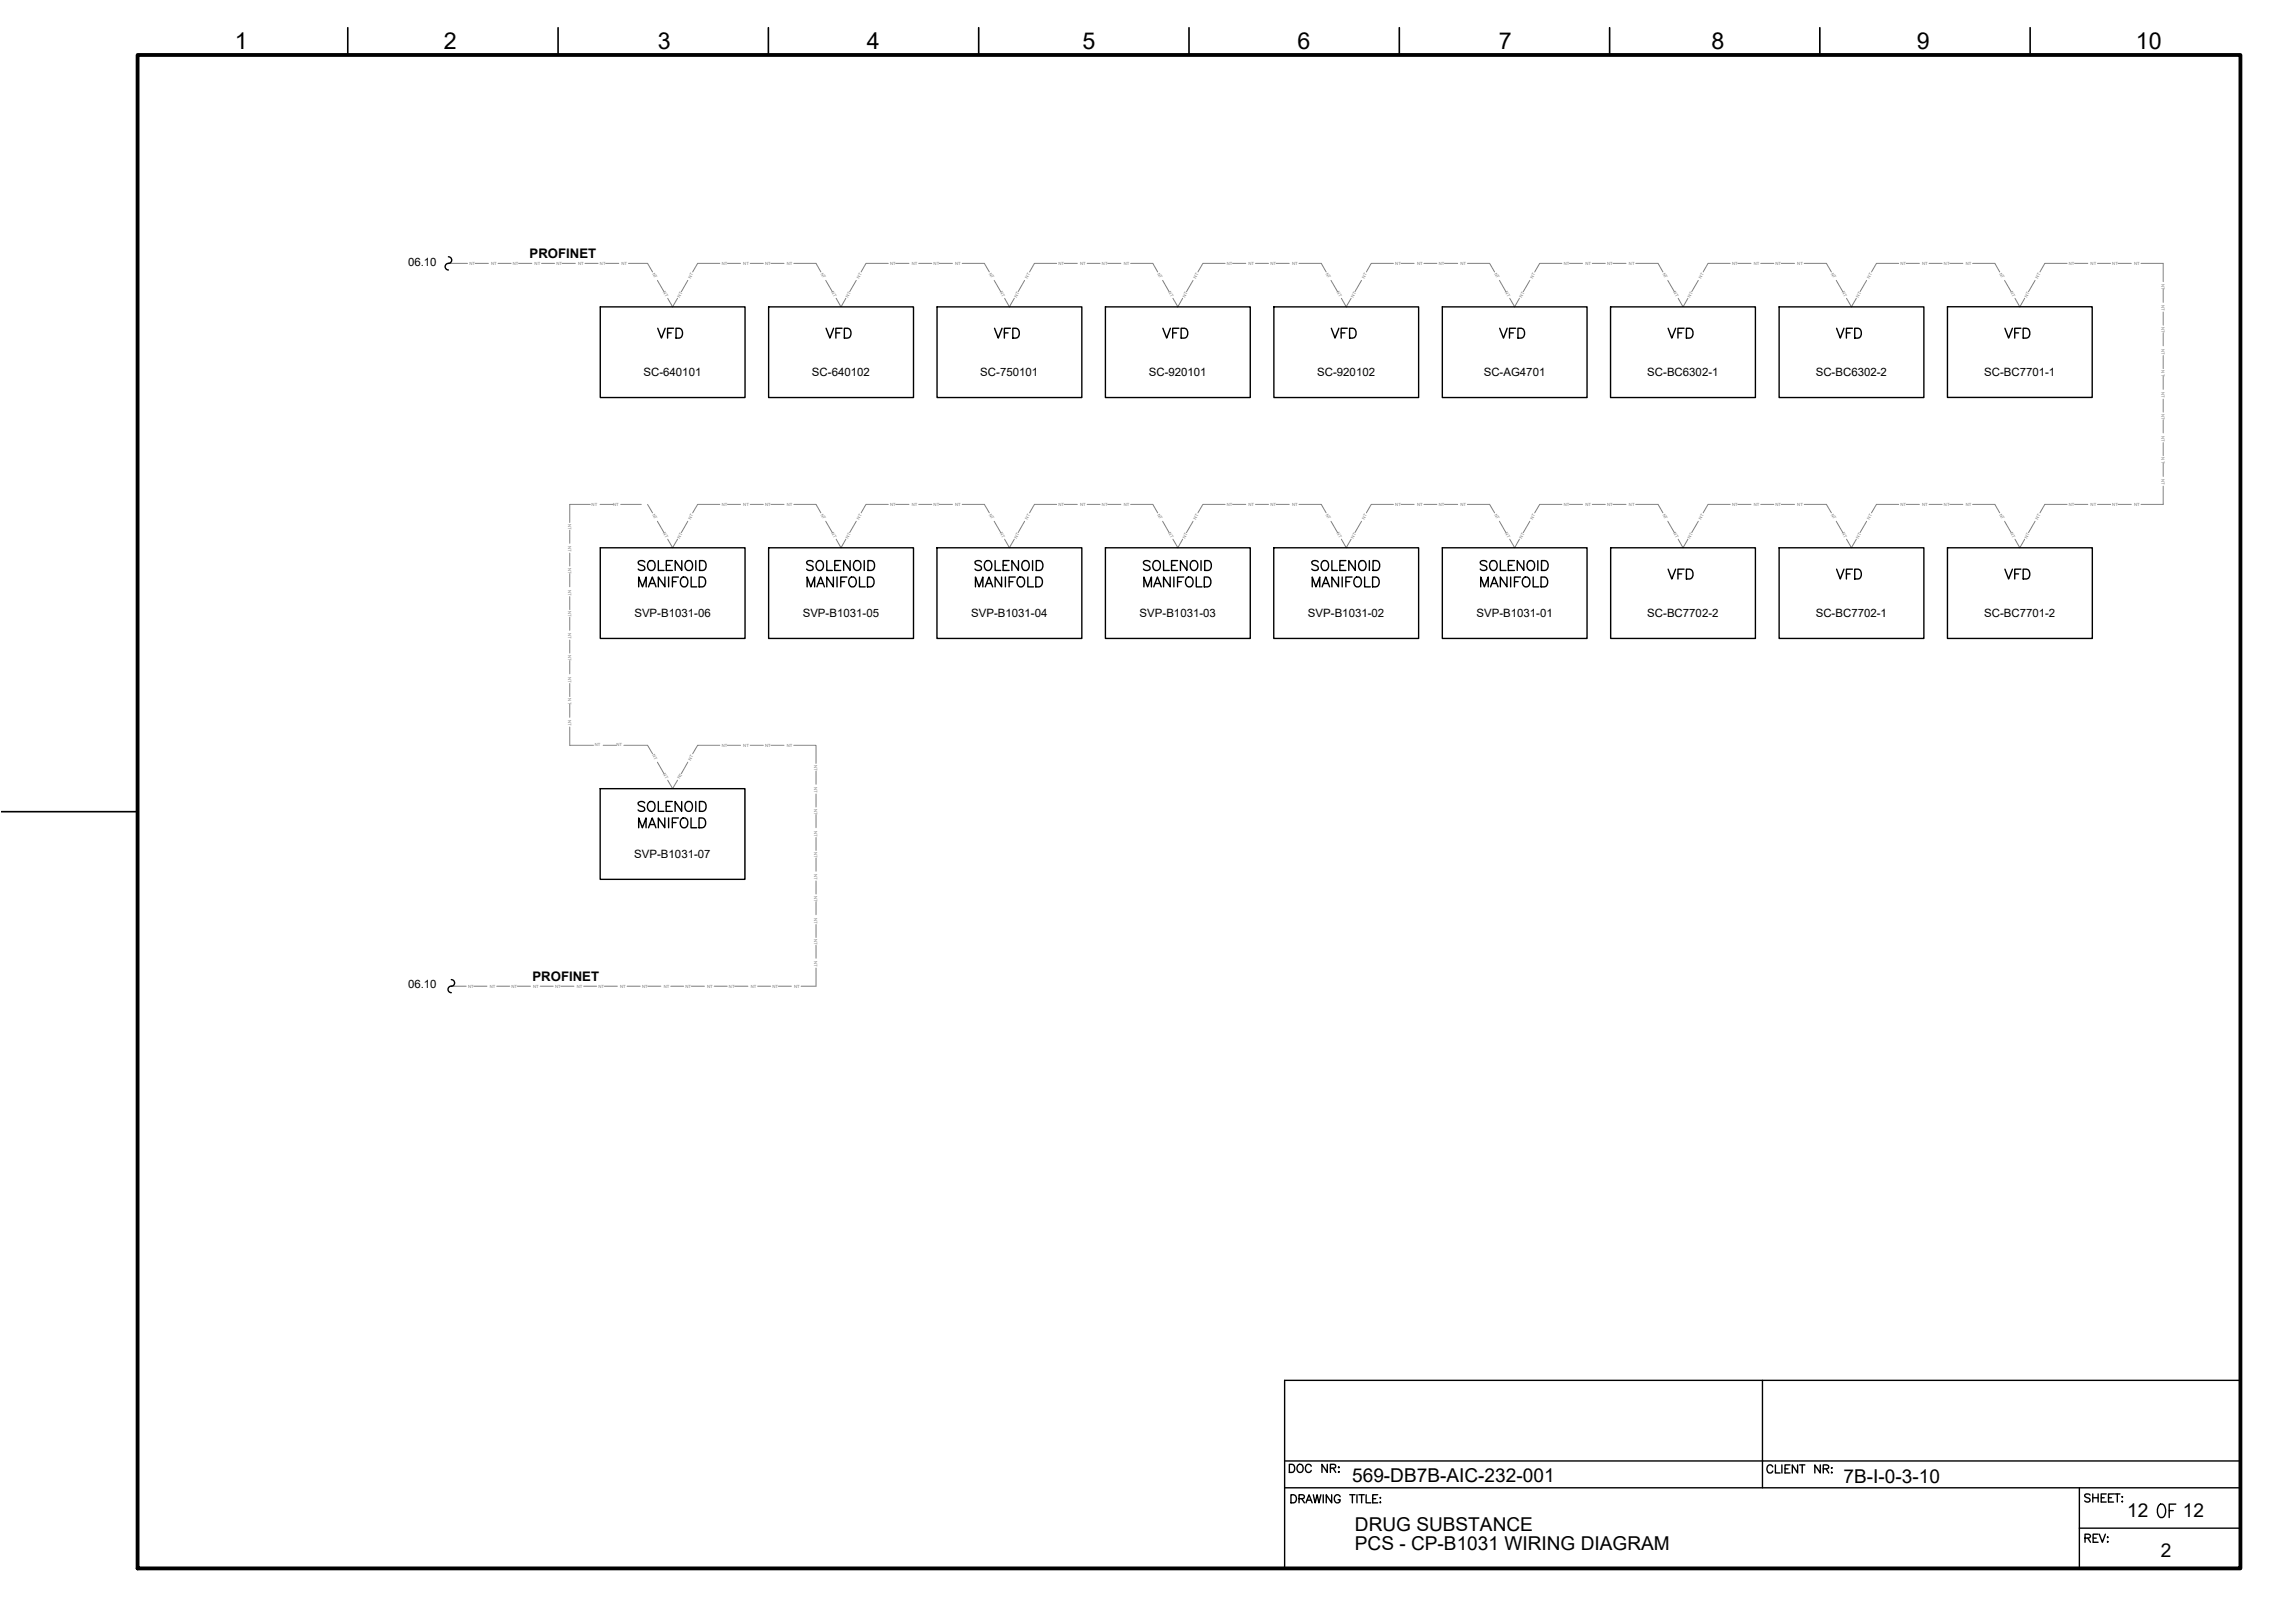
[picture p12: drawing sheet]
<svg xmlns="http://www.w3.org/2000/svg" width="420mm" height="297mm" viewBox="0 0 420 297" stroke-linecap="round" stroke-linejoin="round" font-family="sans-serif">
<defs><g id="words">
<text font-size="5.7" x="394.1" y="279">OF</text>
<g font-size="4.9">
<text x="119.6" y="63.1">VFD</text>
<text x="150.3" y="63.1">VFD</text>
<text x="181.3" y="63.1">VFD</text>
<text x="212" y="63.1">VFD</text>
<text x="242.7" y="63.1">VFD</text>
<text x="273.8" y="63.1">VFD</text>
<text x="304.4" y="63.1">VFD</text>
<text x="335.5" y="63.1">VFD</text>
<text x="366.2" y="63.1">VFD</text>
<text x="304.4" y="107.2">VFD</text>
<text x="335.5" y="107.2">VFD</text>
<text x="366.2" y="107.2">VFD</text>
</g>
<g font-size="4.3">
<text x="43" y="9">1</text>
<text x="81.3" y="9">2</text>
<text x="120.5" y="9">3</text>
<text x="158.7" y="9">4</text>
<text x="198.2" y="9">5</text>
<text x="237.5" y="9">6</text>
<text x="274.4" y="9">7</text>
<text x="313.3" y="9">8</text>
<text x="350.9" y="9">9</text>
<text x="391" y="9">10</text>
</g>
<g font-size="3.5">
<text x="247.5" y="271.3">569-DB7B-AIC-232-001</text>
<text x="337.5" y="271.4">7B-I-0-3-10</text>
<text x="248.1" y="280.1">DRUG SUBSTANCE</text>
<text x="389.4" y="277.7">12</text>
<text x="399.6" y="277.7">12</text>
<text x="248.1" y="283.7">PCS - CP-B1031 WIRING DIAGRAM</text>
<text x="395.6" y="285">2</text>
</g>
<g font-size="2.4">
<text x="97" y="47.2">PROFINET</text>
<text x="97.5" y="179.5">PROFINET</text>
</g>
<g font-size="2.1">
<text x="74.7" y="48.6">06.10</text>
<text x="117.8" y="68.9">SC-640101</text>
<text x="148.7" y="68.9">SC-640102</text>
<text x="179.5" y="68.9">SC-750101</text>
<text x="210.3" y="68.9">SC-920101</text>
<text x="241.2" y="68.9">SC-920102</text>
<text x="271.6" y="68.9">SC-AG4701</text>
<text x="301.6" y="68.9">SC-BC6302-1</text>
<text x="332.4" y="68.9">SC-BC6302-2</text>
<text x="363.2" y="68.9">SC-BC7701-1</text>
<text x="116.1" y="113">SVP-B1031-06</text>
<text x="147" y="113">SVP-B1031-05</text>
<text x="177.8" y="113">SVP-B1031-04</text>
<text x="208.6" y="113">SVP-B1031-03</text>
<text x="239.5" y="113">SVP-B1031-02</text>
<text x="270.3" y="113">SVP-B1031-01</text>
<text x="301.6" y="113">SC-BC7702-2</text>
<text x="332.4" y="113">SC-BC7702-1</text>
<text x="363.2" y="113">SC-BC7701-2</text>
<text x="116.1" y="157.1">SVP-B1031-07</text>
<text x="74.7" y="180.7">06.10</text>
</g>
<g font-size=".8" fill="#808080">
<text x="85.9" y="48.5">NT</text>
<text x="89.9" y="48.5">NT</text>
<text x="93.9" y="48.5">NT</text>
<text x="97.9" y="48.5">NT</text>
<text x="101.9" y="48.5">NT</text>
<text x="105.8" y="48.5">NT</text>
<text x="109.8" y="48.5">NT</text>
<text x="113.8" y="48.5">NT</text>
<text x="119.4" y="50.1" transform="rotate(60 119.4 50.1)">NT</text>
<text x="121.4" y="53.5" transform="rotate(60 121.4 53.5)">NT</text>
<text x="126.4" y="51" transform="rotate(-59 126.4 51)">NT</text>
<text x="132.1" y="48.5">NT</text>
<text x="136.1" y="48.5">NT</text>
<text x="140.1" y="48.5">NT</text>
<text x="144.1" y="48.5">NT</text>
<text x="150.2" y="50.1" transform="rotate(61 150.2 50.1)">NT</text>
<text x="152.2" y="53.5" transform="rotate(61 152.2 53.5)">NT</text>
<text x="157.3" y="51" transform="rotate(-60 157.3 51)">NT</text>
<text x="162.9" y="48.5">NT</text>
<text x="166.9" y="48.5">NT</text>
<text x="170.9" y="48.5">NT</text>
<text x="174.9" y="48.5">NT</text>
<text x="181" y="50.1" transform="rotate(60 181 50.1)">NT</text>
<text x="183" y="53.5" transform="rotate(60 183 53.5)">NT</text>
<text x="188.1" y="51" transform="rotate(-59 188.1 51)">NT</text>
<text x="193.8" y="48.5">NT</text>
<text x="197.8" y="48.5">NT</text>
<text x="201.7" y="48.5">NT</text>
<text x="205.7" y="48.5">NT</text>
<text x="211.9" y="50.1" transform="rotate(61 211.9 50.1)">NT</text>
<text x="213.9" y="53.5" transform="rotate(61 213.9 53.5)">NT</text>
<text x="218.9" y="51" transform="rotate(-60 218.9 51)">NT</text>
<text x="224.6" y="48.5">NT</text>
<text x="228.6" y="48.5">NT</text>
<text x="232.6" y="48.5">NT</text>
<text x="236.5" y="48.5">NT</text>
<text x="242.7" y="50.1" transform="rotate(60 242.7 50.1)">NT</text>
<text x="244.7" y="53.5" transform="rotate(60 244.7 53.5)">NT</text>
<text x="249.8" y="51" transform="rotate(-59 249.8 51)">NT</text>
<text x="255.4" y="48.5">NT</text>
<text x="259.4" y="48.5">NT</text>
<text x="263.4" y="48.5">NT</text>
<text x="267.4" y="48.5">NT</text>
<text x="273.5" y="50.1" transform="rotate(60 273.5 50.1)">NT</text>
<text x="275.5" y="53.5" transform="rotate(61 275.5 53.5)">NT</text>
<text x="280.6" y="51" transform="rotate(-59 280.6 51)">NT</text>
<text x="286.3" y="48.5">NT</text>
<text x="290.2" y="48.5">NT</text>
<text x="294.2" y="48.5">NT</text>
<text x="298.2" y="48.5">NT</text>
<text x="304.4" y="50.1" transform="rotate(61 304.4 50.1)">NT</text>
<text x="306.3" y="53.5" transform="rotate(60 306.3 53.5)">NT</text>
<text x="311.4" y="51" transform="rotate(-60 311.4 51)">NT</text>
<text x="317.1" y="48.5">NT</text>
<text x="321.1" y="48.5">NT</text>
<text x="325.1" y="48.5">NT</text>
<text x="329" y="48.5">NT</text>
<text x="335.2" y="50.1" transform="rotate(60 335.2 50.1)">NT</text>
<text x="337.2" y="53.5" transform="rotate(60 337.2 53.5)">NT</text>
<text x="342.3" y="51" transform="rotate(-59 342.3 51)">NT</text>
<text x="347.9" y="48.5">NT</text>
<text x="351.9" y="48.5">NT</text>
<text x="355.9" y="48.5">NT</text>
<text x="359.9" y="48.5">NT</text>
<text x="366" y="50.1" transform="rotate(61 366 50.1)">NT</text>
<text x="368" y="53.5" transform="rotate(61 368 53.5)">NT</text>
<text x="373.1" y="51" transform="rotate(-60 373.1 51)">NT</text>
<text x="378.8" y="48.5">NT</text>
<text x="382.7" y="48.5">NT</text>
<text x="386.7" y="48.5">NT</text>
<text x="390.7" y="48.5">NT</text>
<text x="395.7" y="51.9" transform="rotate(90 395.7 51.9)">NT</text>
<text x="124.5" y="54.5" transform="rotate(-60 124.5 54.5)">NT</text>
<text x="155.3" y="54.5" transform="rotate(-61 155.3 54.5)">NT</text>
<text x="186.1" y="54.5" transform="rotate(-60 186.1 54.5)">NT</text>
<text x="217" y="54.5" transform="rotate(-60 217 54.5)">NT</text>
<text x="247.8" y="54.5" transform="rotate(-61 247.8 54.5)">NT</text>
<text x="278.6" y="54.5" transform="rotate(-60 278.6 54.5)">NT</text>
<text x="309.5" y="54.5" transform="rotate(-61 309.5 54.5)">NT</text>
<text x="340.3" y="54.5" transform="rotate(-60 340.3 54.5)">NT</text>
<text x="371.1" y="54.5" transform="rotate(-61 371.1 54.5)">NT</text>
<text x="395.7" y="55.8" transform="rotate(90 395.7 55.8)">NT</text>
<text x="395.7" y="59.8" transform="rotate(90 395.7 59.8)">NT</text>
<text x="395.7" y="63.8" transform="rotate(90 395.7 63.8)">NT</text>
<text x="395.7" y="67.8" transform="rotate(90 395.7 67.8)">NT</text>
<text x="395.7" y="71.8" transform="rotate(90 395.7 71.8)">NT</text>
<text x="395.7" y="75.8" transform="rotate(90 395.7 75.8)">NT</text>
<text x="395.7" y="79.7" transform="rotate(90 395.7 79.7)">NT</text>
<text x="395.7" y="83.7" transform="rotate(90 395.7 83.7)">NT</text>
<text x="395.7" y="87.7" transform="rotate(90 395.7 87.7)">NT</text>
<text x="104" y="96" transform="rotate(90 104 96)">NT</text>
<text x="108.3" y="92.5">NT</text>
<text x="112.3" y="92.5">NT</text>
<text x="119.4" y="94.2" transform="rotate(59 119.4 94.2)">NT</text>
<text x="126.4" y="95.1" transform="rotate(-59 126.4 95.1)">NT</text>
<text x="132.1" y="92.6">NT</text>
<text x="136.1" y="92.6">NT</text>
<text x="140.1" y="92.6">NT</text>
<text x="144.1" y="92.6">NT</text>
<text x="150.2" y="94.2" transform="rotate(60 150.2 94.2)">NT</text>
<text x="157.3" y="95.1" transform="rotate(-60 157.3 95.1)">NT</text>
<text x="162.9" y="92.6">NT</text>
<text x="166.9" y="92.6">NT</text>
<text x="170.9" y="92.6">NT</text>
<text x="174.9" y="92.6">NT</text>
<text x="181" y="94.2" transform="rotate(59 181 94.2)">NT</text>
<text x="188.1" y="95.1" transform="rotate(-59 188.1 95.1)">NT</text>
<text x="193.8" y="92.6">NT</text>
<text x="197.8" y="92.6">NT</text>
<text x="201.7" y="92.6">NT</text>
<text x="205.7" y="92.6">NT</text>
<text x="211.9" y="94.2" transform="rotate(60 211.9 94.2)">NT</text>
<text x="218.9" y="95.1" transform="rotate(-60 218.9 95.1)">NT</text>
<text x="224.6" y="92.6">NT</text>
<text x="228.6" y="92.6">NT</text>
<text x="232.6" y="92.6">NT</text>
<text x="236.5" y="92.6">NT</text>
<text x="242.7" y="94.2" transform="rotate(59 242.7 94.2)">NT</text>
<text x="249.8" y="95.1" transform="rotate(-59 249.8 95.1)">NT</text>
<text x="255.4" y="92.6">NT</text>
<text x="259.4" y="92.6">NT</text>
<text x="263.4" y="92.6">NT</text>
<text x="267.4" y="92.6">NT</text>
<text x="273.5" y="94.2" transform="rotate(59 273.5 94.2)">NT</text>
<text x="280.6" y="95.1" transform="rotate(-59 280.6 95.1)">NT</text>
<text x="286.3" y="92.6">NT</text>
<text x="290.2" y="92.6">NT</text>
<text x="294.2" y="92.6">NT</text>
<text x="298.2" y="92.6">NT</text>
<text x="304.4" y="94.2" transform="rotate(60 304.4 94.2)">NT</text>
<text x="311.4" y="95.1" transform="rotate(-60 311.4 95.1)">NT</text>
<text x="317.1" y="92.6">NT</text>
<text x="321.1" y="92.6">NT</text>
<text x="325.1" y="92.6">NT</text>
<text x="329" y="92.6">NT</text>
<text x="335.2" y="94.2" transform="rotate(59 335.2 94.2)">NT</text>
<text x="342.3" y="95.1" transform="rotate(-59 342.3 95.1)">NT</text>
<text x="347.9" y="92.6">NT</text>
<text x="351.9" y="92.6">NT</text>
<text x="355.9" y="92.6">NT</text>
<text x="359.9" y="92.6">NT</text>
<text x="366" y="94.2" transform="rotate(60 366 94.2)">NT</text>
<text x="373.1" y="95.1" transform="rotate(-60 373.1 95.1)">NT</text>
<text x="378.8" y="92.6">NT</text>
<text x="382.7" y="92.6">NT</text>
<text x="386.7" y="92.6">NT</text>
<text x="390.7" y="92.6">NT</text>
<text x="104" y="100" transform="rotate(90 104 100)">NT</text>
<text x="121.4" y="97.6" transform="rotate(60 121.4 97.6)">NT</text>
<text x="124.5" y="98.6" transform="rotate(-60 124.5 98.6)">NT</text>
<text x="152.2" y="97.6" transform="rotate(61 152.2 97.6)">NT</text>
<text x="155.3" y="98.6" transform="rotate(-61 155.3 98.6)">NT</text>
<text x="183" y="97.6" transform="rotate(60 183 97.6)">NT</text>
<text x="186.1" y="98.6" transform="rotate(-60 186.1 98.6)">NT</text>
<text x="213.9" y="97.6" transform="rotate(61 213.9 97.6)">NT</text>
<text x="217" y="98.6" transform="rotate(-60 217 98.6)">NT</text>
<text x="244.7" y="97.6" transform="rotate(60 244.7 97.6)">NT</text>
<text x="247.8" y="98.6" transform="rotate(-61 247.8 98.6)">NT</text>
<text x="275.5" y="97.6" transform="rotate(61 275.5 97.6)">NT</text>
<text x="278.6" y="98.6" transform="rotate(-60 278.6 98.6)">NT</text>
<text x="306.3" y="97.6" transform="rotate(60 306.3 97.6)">NT</text>
<text x="309.5" y="98.6" transform="rotate(-61 309.5 98.6)">NT</text>
<text x="337.2" y="97.6" transform="rotate(60 337.2 97.6)">NT</text>
<text x="340.3" y="98.6" transform="rotate(-60 340.3 98.6)">NT</text>
<text x="368" y="97.6" transform="rotate(61 368 97.6)">NT</text>
<text x="371.1" y="98.6" transform="rotate(-61 371.1 98.6)">NT</text>
<text x="104" y="103.9" transform="rotate(90 104 103.9)">NT</text>
<text x="104" y="107.9" transform="rotate(90 104 107.9)">NT</text>
<text x="104" y="111.9" transform="rotate(90 104 111.9)">NT</text>
<text x="104" y="115.9" transform="rotate(90 104 115.9)">NT</text>
<text x="104" y="119.9" transform="rotate(90 104 119.9)">NT</text>
<text x="104" y="123.8" transform="rotate(90 104 123.8)">NT</text>
<text x="104" y="127.8" transform="rotate(90 104 127.8)">NT</text>
<text x="104" y="131.8" transform="rotate(90 104 131.8)">NT</text>
<text x="108.9" y="136.6">NT</text>
<text x="112.9" y="136.6">NT</text>
<text x="132.1" y="136.7">NT</text>
<text x="136.1" y="136.7">NT</text>
<text x="140.1" y="136.7">NT</text>
<text x="144.1" y="136.7">NT</text>
<text x="119.4" y="138.3" transform="rotate(60 119.4 138.3)">NT</text>
<text x="121.4" y="141.7" transform="rotate(59 121.4 141.7)">NT</text>
<text x="124.5" y="142.6" transform="rotate(-59 124.5 142.6)">NT</text>
<text x="126.4" y="139.2" transform="rotate(-60 126.4 139.2)">NT</text>
<text x="149.1" y="140.1" transform="rotate(90 149.1 140.1)">NT</text>
<text x="149.1" y="144" transform="rotate(90 149.1 144)">NT</text>
<text x="149.1" y="148" transform="rotate(90 149.1 148)">NT</text>
<text x="149.1" y="152" transform="rotate(90 149.1 152)">NT</text>
<text x="149.1" y="156" transform="rotate(90 149.1 156)">NT</text>
<text x="149.1" y="160" transform="rotate(90 149.1 160)">NT</text>
<text x="149.1" y="164" transform="rotate(90 149.1 164)">NT</text>
<text x="149.1" y="167.9" transform="rotate(90 149.1 167.9)">NT</text>
<text x="149.1" y="171.9" transform="rotate(90 149.1 171.9)">NT</text>
<text x="149.1" y="175.9" transform="rotate(90 149.1 175.9)">NT</text>
<text x="85.7" y="180.8">NT</text>
<text x="89.7" y="180.8">NT</text>
<text x="93.6" y="180.8">NT</text>
<text x="97.6" y="180.8">NT</text>
<text x="101.6" y="180.8">NT</text>
<text x="105.6" y="180.8">NT</text>
<text x="109.6" y="180.8">NT</text>
<text x="113.5" y="180.8">NT</text>
<text x="117.5" y="180.8">NT</text>
<text x="121.5" y="180.8">NT</text>
<text x="125.5" y="180.8">NT</text>
<text x="129.5" y="180.8">NT</text>
<text x="133.5" y="180.8">NT</text>
<text x="137.4" y="180.8">NT</text>
<text x="141.4" y="180.8">NT</text>
<text x="145.4" y="180.8">NT</text>
</g>
</g></defs>
<!-- layer: G-TTLB-TTLB -->
<path d="M25.2 10.1h385v276.9h-385z" fill="none" stroke="#000" stroke-width=".7"/>
<!-- layer: G-TTLB-INDX -->
<path d="M63.7 5.1v5M102.2 5.1v5M140.7 5.1v5M179.2 5.1v5M217.7 5.1v5M256.2 5.1v5M294.7 5.1v5M333.2 5.1v5M371.7 5.1v5M.2 148.6h25" fill="none" stroke="#000" stroke-width=".3"/>
<!-- layer: LGSP IA4$0$LG_PLOT -->
<path d="M322.7 252.6v19.7M235.2 267.4h175M235.2 272.3h175M380.7 279.7h29.5M380.7 272.3v14.7M235.2 287h175" fill="none" stroke="#000" stroke-width=".25"/>
<!-- layer: LG_PLOT -->
<g fill="none" stroke="#000" stroke-width=".25">
<path d="M410.2 252.6h-175v34.4M236.1 268h.4a.8 .8 0 0 1 .5 .7 .8 .8 0 0 1-.5 .8h-.4zM236.3 273.6h.5a.78 .78 0 0 1 .6 .7 .78 .78 0 0 1-.6 .7h-.5zM237.7 268.1a.74 .74 0 0 1 .9 .5 .74 .74 0 0 1-.5 .9 .78 .78 0 0 1-.7-.6 .78 .78 0 0 1 .3-.8zM237.8 274.3l.9-.1 .1-.2-.1-.3-.2-.1h-.7v1.4M238.3 274.3l.5 .7M239.1 275l.5-1.4 .6 1.4M239.3 274.6h.7M240.1 268.4a.54 .54 0 0 0-.7-.4 .54 .54 0 0 0-.4 .6 .61 .61 0 0 0 .2 .8 .61 .61 0 0 0 .8-.1l.1-.2M240.4 273.6l.4 1.4 .3-1.4 .4 1.4 .3-1.4M242.3 273.6v1.4M243 268v1.5l-1-1.5v1.5"/>
<path d="M243.6 268.7l.8-.1 .1-.2v-.3l-.3-.1h-.6v1.5M243.8 273.6v1.4l-1-1.4v1.4M244.1 268.7l.4 .8M245 268.6h.2zM245 269.4h.2zM245.3 273.9a.54 .54 0 0 0-.6-.3 .54 .54 0 0 0-.4 .5 .61 .61 0 0 0 .2 .8 .61 .61 0 0 0 .8-.1v-.3h-.3M247.1 273.6h1M247.6 273.6v1.4M248.4 273.6v1.4M248.8 273.6h1M249.3 273.6v1.4M250.1 273.6v1.4h.9"/>
<path d="M251.3 274.3h.6M252.2 273.6h-.9v1.4h.9M252.6 274.1h.2zM252.7 274.9v.1zM324.5 268.5a.54 .54 0 0 0-.6-.4 .54 .54 0 0 0-.4 .6 .6 .6 0 0 0 .2 .8 .6 .6 0 0 0 .8-.1v-.2M325 268.1v1.5h.9M326.2 268.1v1.5M326.8 268.8h.5M327.7 268.1h-.9v1.5h.9M329.1 268.1v1.5l-1-1.5v1.5M329.5 268.1h.9M329.9 268.1v1.5"/>
<path d="M333.2 268.1v1.5l-.9-1.5v1.5M333.8 268.8l.8-.1 .2-.2-.1-.2-.3-.2h-.6v1.5M334.3 268.8l.5 .8M335.3 268.6v.1zM335.3 269.4v.2zM382.6 273.6a.55 .55 0 0 0-.5-.2 .55 .55 0 0 0-.4 .4l.2 .3 .6 .2 .1 .4a.63 .63 0 0 1-.9 0M383.1 273.4v1.5M383.1 274.1h1M384.1 273.4v1.5M384.7 274.1h.5M385.6 273.4h-.9v1.5h.9M386 274.1h.6"/>
<path d="M386.9 273.4h-.9v1.5h.9M387.1 273.4h1M387.6 273.4v1.5M388.5 274h.1zM388.5 274.8h.1zM381.7 281.5l.9-.1 .1-.3-.3-.3h-.7v1.5M382.2 281.5l.5 .8M383.2 281.5h.6M384.1 280.8h-.9v1.5h.9M384.3 280.8l.6 1.5 .5-1.5M385.8 281.4h.1zM385.9 282.1v.2z"/>
</g>
<!-- layer: PCS_NETWORK_CONTROL -->
<g fill="none" stroke="#808080" stroke-width=".18">
<path d="M82.1 48.2h3.5M87 48.2h2.4M91.2 48.2h2.4M95 48.2h2.4M99.1 48.2h2.4M102.9 48.2h2.4M107.1 48.2h2.4M110.9 48.2h2.4M115.1 48.2h3.5l.9 1.6M120.4 51.3l1.2 2.1M122.2 54.6l.9 1.6M124 54.6l-.9 1.6"/>
<path d="M125.9 51.3l-1.2 2.1M131.8 48.2h-4.1l-.9 1.6M133.2 48.2h2.4M137.4 48.2h2.3M141.1 48.2h2.4M145.3 48.2h4.1l.9 1.6M151.2 51.3l1.2 2.1M153.1 54.6l.9 1.6 .9-1.6M156.8 51.3l-1.2 2.1M162.6 48.2h-4.1l-.9 1.6M164 48.2h2.4M168.2 48.2h2.4"/>
<path d="M172 48.2h2.4M176.1 48.2h4.1l.9 1.6M182 51.3l1.2 2.1M183.9 54.6l.9 1.6M185.7 54.6l-.9 1.6M187.6 51.3l-1.2 2.1M193.4 48.2h-4l-.9 1.6M194.8 48.2h2.4M199 48.2h2.4M202.8 48.2h2.4M207 48.2h4.1l.8 1.6M212.9 51.3l1.1 2.1"/>
<path d="M214.7 54.6l.9 1.6M216.5 54.6l-.9 1.6M218.4 51.3l-1.2 2.1M224.3 48.2h-4.1l-.9 1.6M225.7 48.2h2.4M229.8 48.2h2.4M233.6 48.2h2.4M237.8 48.2h4.1l.9 1.6M243.7 51.3l1.2 2.1M245.6 54.6l.9 1.6 .9-1.6M249.3 51.3l-1.2 2.1M255.1 48.2h-4.1l-.9 1.6"/>
<path d="M256.5 48.2h2.4M260.7 48.2h2.4M264.5 48.2h2.4M268.6 48.2h4.1l.9 1.6M274.5 51.3l1.2 2.1M276.4 54.6l.9 1.6M278.2 54.6l-.9 1.6M280.1 51.3l-1.2 2.1M285.9 48.2h-4l-.9 1.6M287.3 48.2h2.4M291.5 48.2h2.4M295.3 48.2h2.4"/>
<path d="M299.5 48.2h4.1l.8 1.6M305.3 51.3l1.2 2.1M307.2 54.6l.9 1.6 .9-1.6M310.9 51.3l-1.2 2.1M316.8 48.2h-4.1l-.9 1.6M318.2 48.2h2.4M322.3 48.2h2.4M326.1 48.2h2.4M330.3 48.2h4.1l.9 1.6M336.2 51.3l1.2 2.1M338.1 54.6l.9 1.6 .9-1.6M341.7 51.3l-1.2 2.1"/>
<path d="M347.6 48.2h-4.1l-.9 1.6M349 48.2h2.4M353.2 48.2h2.4M357 48.2h2.3M361.1 48.2h4.1l.9 1.6M367 51.3l1.2 2.1M368.9 54.6l.9 1.6 .9-1.6M372.6 51.3l-1.2 2.1M378.4 48.2h-4l-.9 1.6M379.8 48.2h2.4M384 48.2h2.4M387.8 48.2h2.4"/>
<path d="M392 48.2h4v3.3M396 52.9v2.4M396 57.1v2.4M396 60.9v2.4M396 65.1v2.4M396 68.9v2.4M396 73.1v2.3M396 76.8v2.4M104.3 97v2.4M108.1 92.3h-3.8v3.3M109.9 92.3h2.4M113.6 92.3h3.8"/>
<path d="M118.6 92.3l.9 1.6M120.4 95.4l1.2 2.1M122.2 98.7l.9 1.6M124 98.7l-.9 1.6M125.9 95.4l-1.2 2.1M131.8 92.3h-4.1l-.9 1.6M133.2 92.3h2.4M137.4 92.3h2.3M141.1 92.3h2.4M145.3 92.3h4.1l.9 1.6M151.2 95.4l1.2 2.1M153.1 98.7l.9 1.6 .9-1.6"/>
<path d="M156.8 95.4l-1.2 2.1M162.6 92.3h-4.1l-.9 1.6M164 92.3h2.4M168.2 92.3h2.4M172 92.3h2.4M176.1 92.3h4.1l.9 1.6M182 95.4l1.2 2.1M183.9 98.7l.9 1.6M185.7 98.7l-.9 1.6M187.6 95.4l-1.2 2.1M193.4 92.3h-4l-.9 1.6M194.8 92.3h2.4"/>
<path d="M199 92.3h2.4M202.8 92.3h2.4M207 92.3h4.1l.8 1.6M212.9 95.4l1.1 2.1M214.7 98.7l.9 1.6M216.5 98.7l-.9 1.6M218.4 95.4l-1.2 2.1M224.3 92.3h-4.1l-.9 1.6M225.7 92.3h2.4M229.8 92.3h2.4M233.6 92.3h2.4M237.8 92.3h4.1l.9 1.6"/>
<path d="M243.7 95.4l1.2 2.1M245.6 98.7l.9 1.6 .9-1.6M249.3 95.4l-1.2 2.1M255.1 92.3h-4.1l-.9 1.6M256.5 92.3h2.4M260.7 92.3h2.4M264.5 92.3h2.4M268.6 92.3h4.1l.9 1.6M274.5 95.4l1.2 2.1M276.4 98.7l.9 1.6M278.2 98.7l-.9 1.6M280.1 95.4l-1.2 2.1"/>
<path d="M285.9 92.3h-4l-.9 1.6M287.3 92.3h2.4M291.5 92.3h2.4M295.3 92.3h2.4M299.5 92.3h4.1l.8 1.6M305.3 95.4l1.2 2.1M307.2 98.7l.9 1.6 .9-1.6M310.9 95.4l-1.2 2.1M316.8 92.3h-4.1l-.9 1.6M318.2 92.3h2.4M322.3 92.3h2.4M326.1 92.3h2.4"/>
<path d="M330.3 92.3h4.1l.9 1.6M336.2 95.4l1.2 2.1M338.1 98.7l.9 1.6 .9-1.6M341.7 95.4l-1.2 2.1M347.6 92.3h-4.1l-.9 1.6M349 92.3h2.4M353.2 92.3h2.4M357 92.3h2.3M361.1 92.3h4.1l.9 1.6M367 95.4l1.2 2.1M368.9 98.7l.9 1.6 .9-1.6M372.6 95.4l-1.2 2.1"/>
<path d="M378.4 92.3h-4l-.9 1.6M379.8 92.3h2.4M384 92.3h2.4M387.8 92.3h2.4M396 89v3.3h-4M396 81v2.4M396 84.8v2.4M104.3 101.2v2.4M104.3 105v2.4M104.3 109.2v2.4M104.3 113v2.4M104.3 117.1v2.4"/>
<path d="M104.3 133.1v3.3h4.3M104.3 120.9v2.4M104.3 125.1v2.4M104.3 128.9v2.4M110.4 136.4h2.4M114.2 136.4h4.4l.9 1.6M120.4 139.5l1.2 2.1M125.9 139.5l-1.2 2.1M131.8 136.4h-4.1l-.9 1.6M133.2 136.4h2.4M137.4 136.4h2.3M141.1 136.4h2.4"/>
<path d="M145.3 136.4h4.1v3.3M122.2 142.8l.9 1.5M124 142.8l-.9 1.5M149.4 141.1v2.4M149.4 145.3v2.4M149.4 149.1v2.4M149.4 153.3v2.4M149.4 157v2.5M149.4 177.2v3.3h-2.7M149.4 161.2v2.4M149.4 165v2.4M149.4 169.2v2.4"/>
<path d="M149.4 173v2.4M82.6 180.5h2.7M86.7 180.5h2.5M90.9 180.5h2.4M94.7 180.5h2.4M98.9 180.5h2.4M102.7 180.5h2.4M106.8 180.5h2.4M110.6 180.5h2.4M114.8 180.5h2.4M118.6 180.5h2.4M122.8 180.5h2.4"/>
<path d="M126.6 180.5h2.4M130.7 180.5h2.4M134.5 180.5h2.4M138.7 180.5h2.4M142.5 180.5h2.4"/>
</g>
<!-- layer: I_DATA -->
<g fill="none" stroke="#000" stroke-width=".25">
<path d="M109.9 56.2h26.5v16.6h-26.5zM140.7 56.2h26.5v16.6h-26.5zM171.6 56.2h26.5v16.6h-26.5zM202.4 56.2h26.5v16.6h-26.5zM233.2 56.2h26.5v16.6h-26.5zM264.1 56.2h26.5v16.6h-26.5zM294.9 56.2h26.5v16.6h-26.5zM325.7 56.2h26.5v16.6h-26.5zM356.5 56.1h26.5v16.6h-26.5zM109.9 100.3h26.5v16.5h-26.5zM116.9 107.4v-1.8l.7 1.8 .7-1.8v1.8M118 102.9a.68 .68 0 0 0-1.2 .1l.2 .3 .9 .3a.43 .43 0 0 1 0 .7 .84 .84 0 0 1-1.1-.2"/>
<path d="M118.7 107.4l.7-1.8 .7 1.8M118.9 102.7a.87 .87 0 0 1 1 .4 .87 .87 0 0 1-.1 1 .67 .67 0 0 1-.8 .3 .67 .67 0 0 1-.4-.7 1.09 1.09 0 0 1 .3-1zM119 106.8h.8M120.5 102.6v1.8h1.1M121.7 105.6v1.8l-1.2-1.8v1.8M122 103.4h.7M122.4 105.6v1.8M123.1 102.6h-1.1v1.8h1.1M123.1 106.5h.7M124.2 105.6h-1.1v1.8M124.8 102.6v1.8l-1.2-1.8v1.8M124.9 105.7a.85 .85 0 0 1 1 .4 .85 .85 0 0 1-.1 1 .65 .65 0 0 1-.8 .3 .65 .65 0 0 1-.4-.7 1.08 1.08 0 0 1 .3-1z"/>
<path d="M125.6 102.9a.67 .67 0 0 1 .7-.3 .67 .67 0 0 1 .5 .7 .79 .79 0 0 1-.2 .8 .79 .79 0 0 1-.8 .2 1.13 1.13 0 0 1-.2-1.4zM126.5 105.6v1.8h1.1M127.4 102.6v1.8M128 105.6h.6a.96 .96 0 0 1 .6 .9 .96 .96 0 0 1-.6 .9h-.6zM128.1 102.6h.6a.96 .96 0 0 1 .6 .9 .96 .96 0 0 1-.6 .9h-.6zM140.7 100.3h26.5v16.5h-26.5zM147.8 107.4v-1.8l.6 1.8 .7-1.8v1.8M148.9 102.9a.67 .67 0 0 0-.7-.3 .67 .67 0 0 0-.5 .4l.1 .3 .9 .3a.43 .43 0 0 1 0 .7 .82 .82 0 0 1-1-.2M149.6 107.4l.6-1.8 .7 1.8M149.7 102.7a.86 .86 0 0 1 1.1 .4 .86 .86 0 0 1-.2 1 .66 .66 0 0 1-.8 .3 .66 .66 0 0 1-.4-.7 1.09 1.09 0 0 1 .3-1zM149.8 106.8h.9M151.4 102.6v1.8h1"/>
<path d="M152.6 105.6v1.8l-1.2-1.8v1.8M152.8 103.4h.7M153.2 105.6v1.8M153.9 102.6h-1.1v1.8h1.1M153.9 106.5h.7M155 105.6h-1.1v1.8M155.6 102.6v1.8l-1.1-1.8v1.8M155.7 105.7a.86 .86 0 0 1 1 .4 .86 .86 0 0 1-.1 1l-.2 .2a.87 .87 0 0 1-1-.4 .87 .87 0 0 1 .2-1zM156.6 102.7a.86 .86 0 0 1 1 .4 .86 .86 0 0 1-.2 1 .66 .66 0 0 1-.7 .3 .66 .66 0 0 1-.4-.7 1.09 1.09 0 0 1 .3-1zM157.4 105.6v1.8h1M158.2 102.6v1.8M158.8 105.6h.6a.95 .95 0 0 1 .6 .9 .95 .95 0 0 1-.6 .9h-.6z"/>
<path d="M158.9 102.6h.6a.96 .96 0 0 1 .6 .9 .96 .96 0 0 1-.6 .9h-.6zM171.5 100.3h26.6v16.5h-26.6zM178.6 107.4v-1.8l.7 1.8 .6-1.8v1.8M179.7 102.9a.67 .67 0 0 0-.7-.3 .67 .67 0 0 0-.5 .4l.2 .3 .8 .3a.43 .43 0 0 1 0 .7 .82 .82 0 0 1-1-.2M180.4 102.9a.66 .66 0 0 1 .7-.3 .66 .66 0 0 1 .5 .7 .78 .78 0 0 1-.2 .8 .78 .78 0 0 1-.8 .2 1.13 1.13 0 0 1-.2-1.4zM180.4 107.4l.7-1.8 .6 1.8M180.6 106.8h.9M182.2 102.6v1.8h1M183.4 105.6v1.8l-1.2-1.8v1.8M183.6 103.4h.7M184.1 105.6v1.8M184.7 102.6h-1.1v1.8h1.1"/>
<path d="M184.7 106.5h.7M185.9 105.6h-1.2v1.8M186.4 105.9a.67 .67 0 0 1 .7-.3 .67 .67 0 0 1 .5 .7v.4a.69 .69 0 0 1-.7 .7 .69 .69 0 0 1-.7-.7zM186.5 102.6v1.8l-1.2-1.8v1.8M187.2 102.9a.66 .66 0 0 1 .8-.3 .66 .66 0 0 1 .4 .7 .78 .78 0 0 1-.1 .8 .78 .78 0 0 1-.9 .2 1.13 1.13 0 0 1-.2-1.4zM188.2 105.6v1.8h1M189 102.6v1.8M189.6 105.6h.6a.95 .95 0 0 1 .7 .9 .95 .95 0 0 1-.7 .9h-.6zM189.7 102.6h.6a.95 .95 0 0 1 .6 .9 .95 .95 0 0 1-.6 .9h-.6zM202.4 100.3h26.5v16.5h-26.5zM209.4 107.4v-1.8l.7 1.8 .7-1.8v1.8M210.5 102.9a.68 .68 0 0 0-1.2 .1l.2 .3 .9 .3 .1 .5a.81 .81 0 0 1-1.2 0"/>
<path d="M211.2 102.9a.67 .67 0 0 1 .8-.3 .67 .67 0 0 1 .4 .7 .79 .79 0 0 1-.1 .8 .79 .79 0 0 1-.9 .2 1.13 1.13 0 0 1-.2-1.4zM211.2 107.4l.7-1.8 .7 1.8M211.5 106.8h.8M213 102.6v1.8h1.1M214.2 105.6v1.8l-1.2-1.8v1.8M214.5 103.4h.7M214.9 105.6v1.8M215.6 102.6h-1.1v1.8h1.1M215.6 106.5h.7M216.7 105.6h-1.1v1.8M217.2 105.9a.67 .67 0 0 1 .8-.3 .67 .67 0 0 1 .4 .7v.4a.69 .69 0 0 1-.7 .7 .69 .69 0 0 1-.7-.7zM217.3 102.6v1.8l-1.2-1.8v1.8"/>
<path d="M218.1 102.9a.67 .67 0 0 1 .7-.3 .67 .67 0 0 1 .5 .7 .8 .8 0 0 1-.2 .8 .8 .8 0 0 1-.9 .2 1.13 1.13 0 0 1-.1-1.4zM219 105.6v1.8h1M219.9 102.6v1.8M220.5 105.6h.6a.96 .96 0 0 1 .6 .9 .96 .96 0 0 1-.6 .9h-.6zM220.6 102.6h.6a.96 .96 0 0 1 .6 .9 .96 .96 0 0 1-.6 .9h-.6zM233.2 100.3h26.5v16.5h-26.5zM240.2 107.4v-1.8l.7 1.8 .7-1.8v1.8M241.3 102.9a.67 .67 0 0 0-.6-.3 .67 .67 0 0 0-.5 .4l.1 .3 .9 .3a.43 .43 0 0 1 0 .7 .82 .82 0 0 1-1-.2M242 102.9a.66 .66 0 0 1 .8-.3 .66 .66 0 0 1 .4 .7 .78 .78 0 0 1-.1 .8 .78 .78 0 0 1-.9 .2 1.13 1.13 0 0 1-.2-1.4zM242 107.4l.7-1.8 .7 1.8M242.3 106.8h.8M243.8 102.6v1.8h1.1"/>
<path d="M245 105.6v1.8l-1.2-1.8v1.8M245.3 103.4h.7M245.7 105.6v1.8M246.4 102.6h-1.1v1.8h1.1M246.4 106.5h.7M247.5 105.6h-1.1v1.8M248 105.9a.67 .67 0 0 1 .8-.3 .67 .67 0 0 1 .4 .7v.4a.69 .69 0 0 1-.7 .7 .69 .69 0 0 1-.6-.7zM248.1 102.6v1.8l-1.2-1.8v1.8M248.9 102.9a.66 .66 0 0 1 .8-.3 .66 .66 0 0 1 .4 .7 .78 .78 0 0 1-.2 .8 .78 .78 0 0 1-.8 .2 1.13 1.13 0 0 1-.2-1.4zM249.8 105.6v1.8h1.1M250.7 102.6v1.8M251.3 105.6h.6a.95 .95 0 0 1 .6 .9 .95 .95 0 0 1-.6 .9h-.6z"/>
<path d="M251.4 102.6h.6a.96 .96 0 0 1 .6 .9 .96 .96 0 0 1-.6 .9h-.6zM264.1 100.3h26.5v16.5h-26.5zM271.1 107.4v-1.8l.7 1.8 .7-1.8v1.8M272.2 102.9a.68 .68 0 0 0-1.2 .1l.2 .3 .6 .2a.45 .45 0 0 1 .4 .4 .45 .45 0 0 1-.2 .4 .84 .84 0 0 1-1-.2M272.9 102.9a.67 .67 0 0 1 .7-.3 .67 .67 0 0 1 .5 .7 .79 .79 0 0 1-.2 .8 .79 .79 0 0 1-.8 .2 1.13 1.13 0 0 1-.2-1.4zM272.9 107.4l.7-1.8 .7 1.8M273.1 106.8h.9M274.7 102.6v1.8h1M275.9 105.6v1.8l-1.2-1.8v1.8M276.1 103.4h.7M276.6 105.6v1.8M277.3 102.6h-1.2v1.8h1.2"/>
<path d="M277.3 106.5h.6M278.4 105.6h-1.1v1.8M278.9 105.9a.67 .67 0 0 1 .7-.3 .67 .67 0 0 1 .5 .7v.4a.69 .69 0 0 1-.7 .7 .69 .69 0 0 1-.7-.7zM279 102.6v1.8l-1.2-1.8v1.8M279.9 102.7a.87 .87 0 0 1 1 .4 .87 .87 0 0 1-.1 1 .67 .67 0 0 1-.8 .3 .67 .67 0 0 1-.4-.7 1.09 1.09 0 0 1 .3-1zM280.7 105.6v1.8h1M281.5 102.6v1.8M282.1 105.6h.6a.96 .96 0 0 1 .7 .9 .96 .96 0 0 1-.7 .9h-.6zM282.2 102.6h.6a.96 .96 0 0 1 .6 .9 .96 .96 0 0 1-.6 .9h-.6zM294.9 100.3h26.5v16.5h-26.5zM325.7 100.3h26.5v16.5h-26.5zM356.5 100.3h26.6v16.5h-26.6z"/>
<path d="M109.9 144.3h26.5v16.6h-26.5zM116.9 151.5v-1.8l.7 1.8 .7-1.8v1.8M118 146.9a.69 .69 0 0 0-1.2 .2l.2 .3 .7 .2a.43 .43 0 0 1 .3 .4 .43 .43 0 0 1-.1 .4 .86 .86 0 0 1-1.1-.2M118.7 151.5l.7-1.8 .7 1.8M118.9 146.8a.83 .83 0 0 1 .9 .3 .83 .83 0 0 1 0 1 .67 .67 0 0 1-.7 .4 .67 .67 0 0 1-.6-.7 1.03 1.03 0 0 1 .4-1zM119 150.9h.8M120.5 146.7v1.8h1M121.7 149.7v1.8l-1.2-1.8v1.8M122 147.6h.7M122.4 149.7v1.8M123.1 146.7h-1.1v1.8h1.1M123.1 150.5h.7"/>
<path d="M124.2 149.7h-1.1v1.8M124.8 146.7v1.8l-1.2-1.8v1.8M124.9 149.8a.87 .87 0 0 1 1 .4 .87 .87 0 0 1-.1 1 .67 .67 0 0 1-.8 .3 .67 .67 0 0 1-.5-.7 1.09 1.09 0 0 1 .4-1zM125.6 146.9a.75 .75 0 0 1 .9-.1 .75 .75 0 0 1 .3 1 .69 .69 0 0 1-.7 .7 .69 .69 0 0 1-.7-.7zM126.5 149.7v1.8h1.1M127.4 146.7v1.8M128 149.7h.6a.95 .95 0 0 1 .6 .9 .95 .95 0 0 1-.6 .9h-.6zM128.1 146.7h.6a.95 .95 0 0 1 .6 .9 .95 .95 0 0 1-.6 .9h-.6z"/>
</g>
<!-- layer: I_El_CTRL -->
<path d="M82.1 47a.64 .64 0 0 1 .6 .8 .64 .64 0 0 1-.8 .5 .6 .6 0 0 0-.4 .6 .6 .6 0 0 0 .6 .5M82.6 179.3a.6 .6 0 0 1 .6 .6 .6 .6 0 0 1-.6 .6M82.6 180.5a.6 .6 0 0 0-.6 .6 .6 .6 0 0 0 .6 .6" fill="none" stroke="#000" stroke-width=".25"/>
<use href="#words"/>
</svg>
